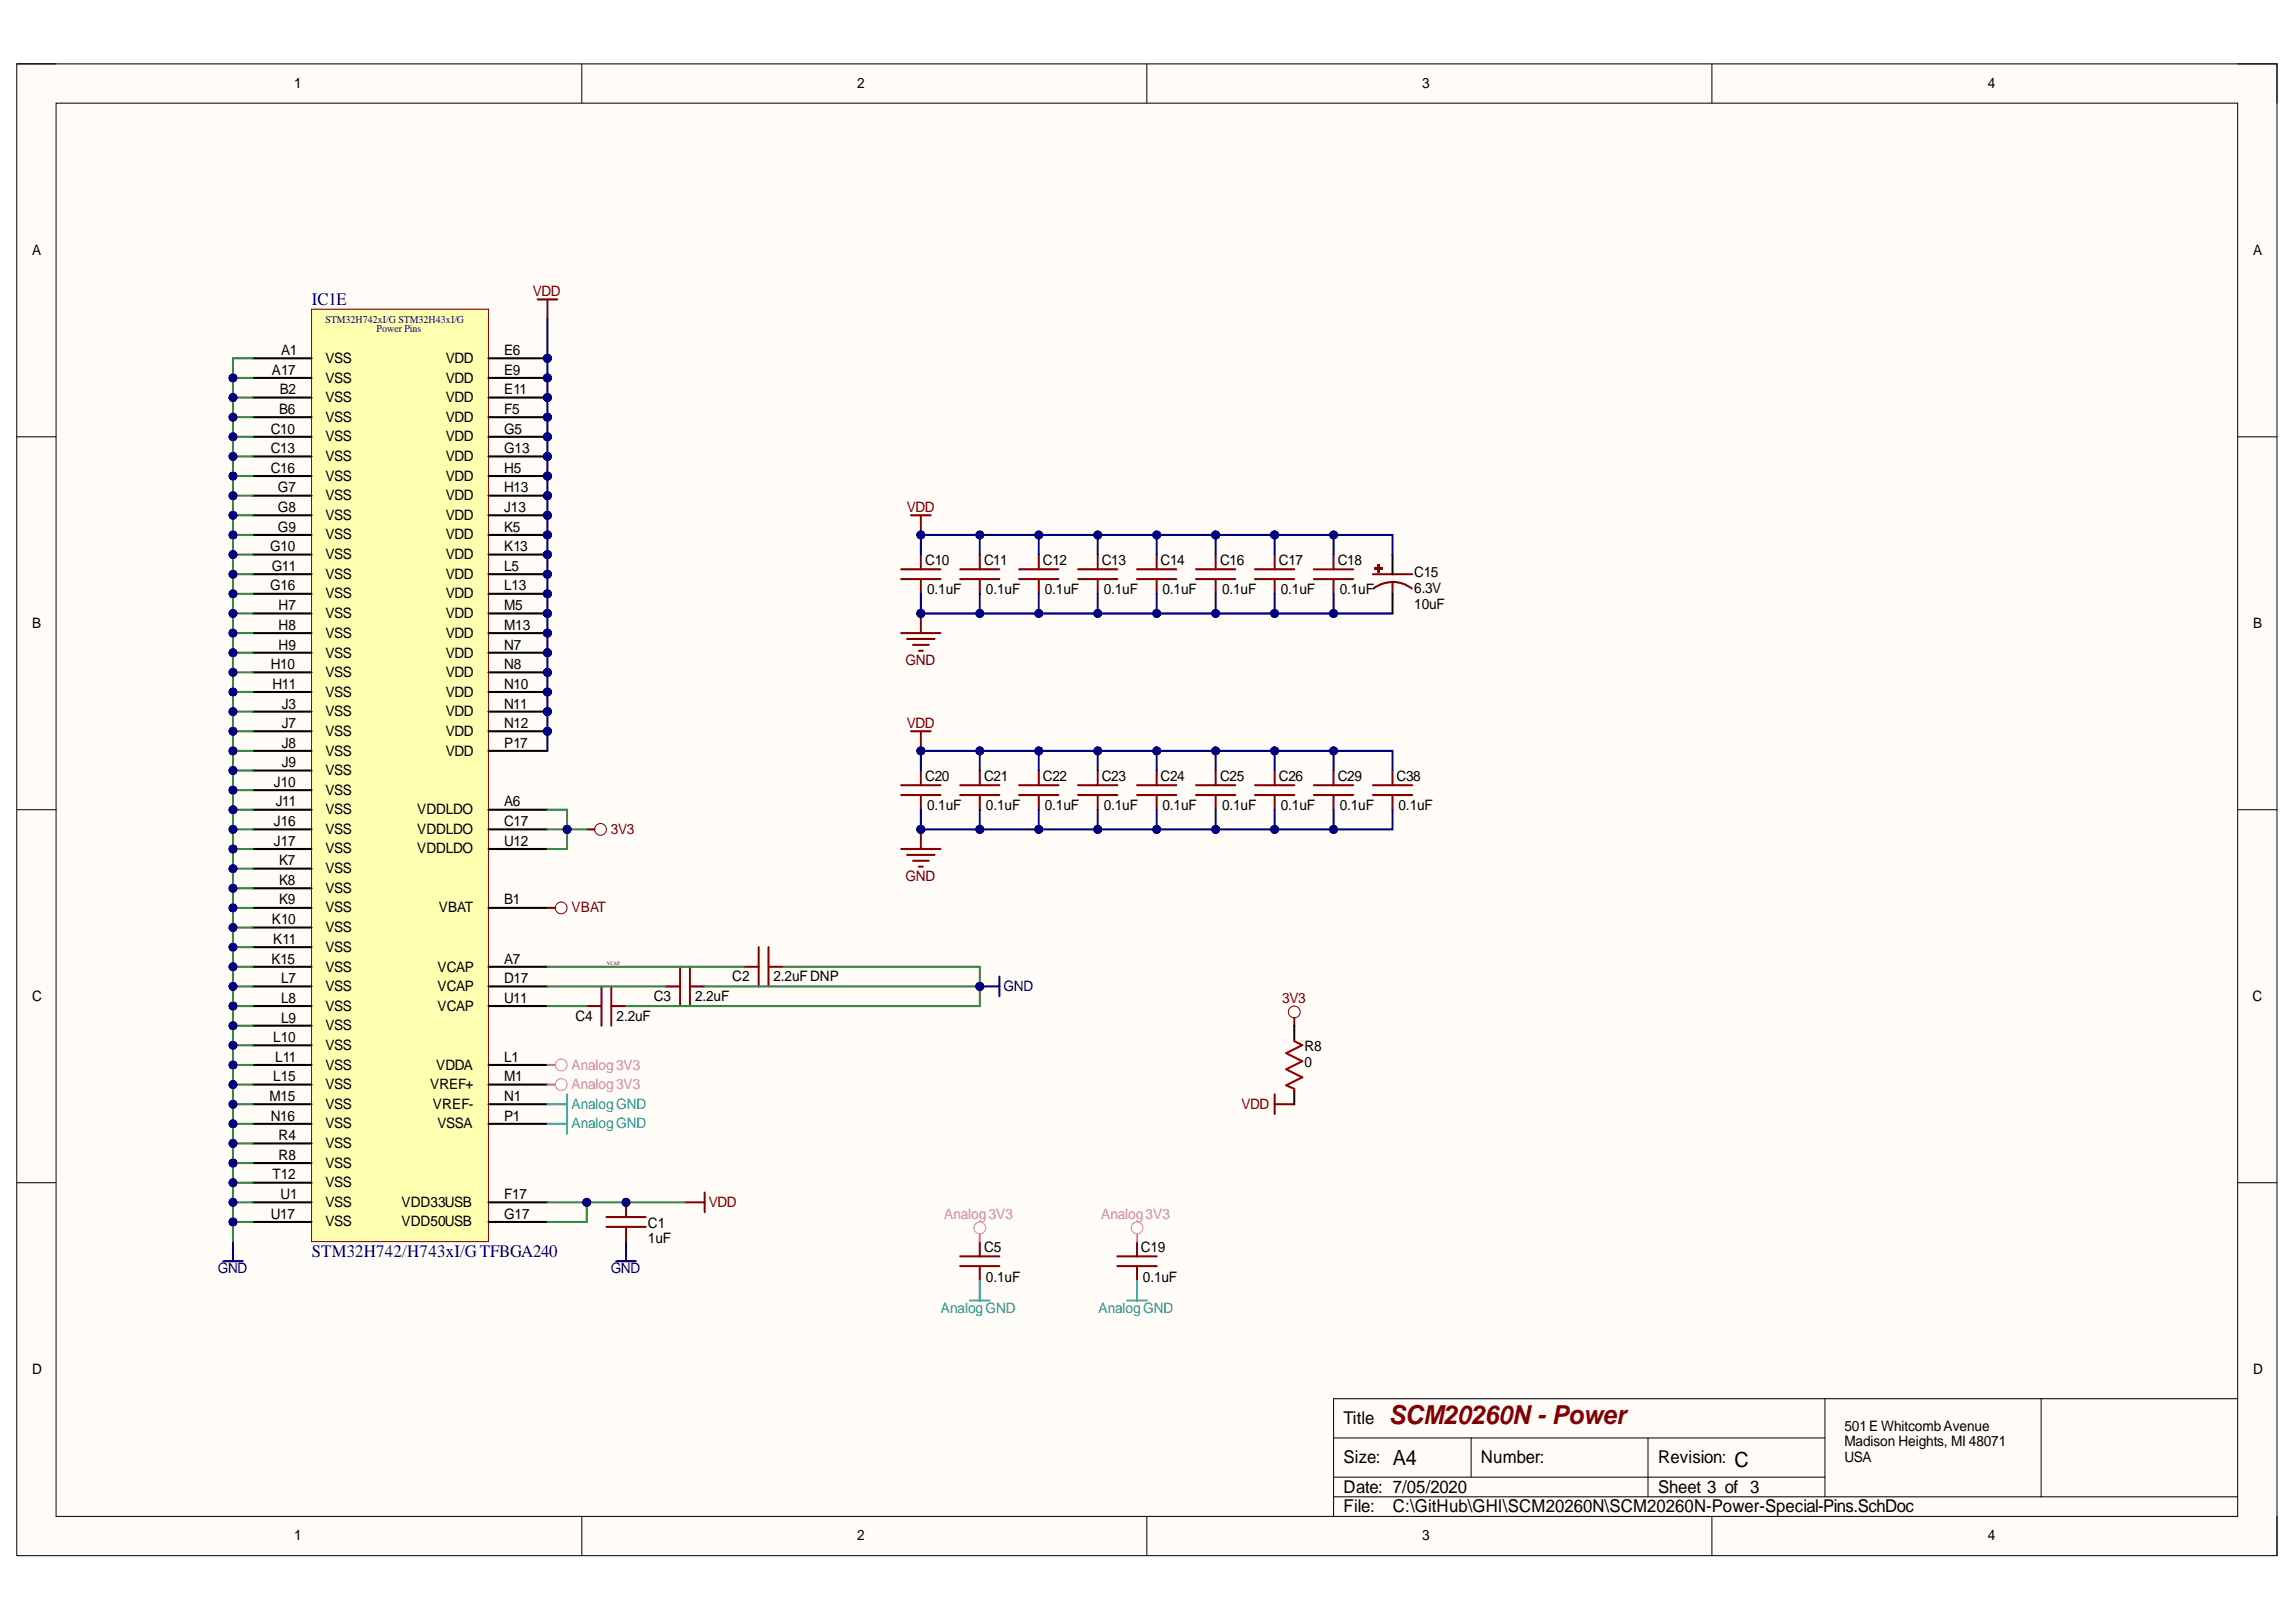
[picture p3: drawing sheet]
<svg xmlns="http://www.w3.org/2000/svg" width="297mm" height="210mm" viewBox="0 0 297 210" stroke-linecap="round" stroke-linejoin="round" font-family="sans-serif">
<defs><g id="words">
<text font-size="3.4" fill="#800000" x="179.7" y="184.3">SCM20260N - Power</text>
<g font-size="2.7">
<text x="180.2" y="189.6">A4</text>
<text x="224.4" y="189.8">C</text>
</g>
<g font-size="2.3" fill="#000080">
<text x="40.3" y="39.5">IC1E</text>
<text x="40.3" y="162.7">STM32H742/H743xI/GTFBGA240</text>
</g>
<g font-size="2.3">
<text x="173.8" y="184.3">Title</text>
<text x="173.8" y="189.4">Size:</text>
<text x="191.6" y="189.4">Number:</text>
<text x="214.5" y="189.4">Revision:</text>
<text x="173.8" y="193.2">Date: 7/05/2020</text>
<text x="173.8" y="195.7">File:</text>
<text x="180.2" y="195.7">C:\GitHub\GHI\SCM20260N\SCM20260N-Power-Special-Pins.SchDoc</text>
<text x="214.5" y="193.2">Sheet 3 of 3</text>
</g>
<g font-size="1.9">
<text x="38.1" y="11.4">1</text>
<text x="110.9" y="11.4">2</text>
<text x="184" y="11.4">3</text>
<text x="257.1" y="11.4">4</text>
<text x="4.1" y="33">A</text>
<text x="291.5" y="33">A</text>
<text x="36.4" y="46">A1</text>
<text x="42.1" y="47">VSS</text>
<text x="57.7" y="47">VDD</text>
<text x="65.2" y="46">E6</text>
<text x="35.2" y="48.5">A17</text>
<text x="36.1" y="53.6">B6</text>
<text x="36.2" y="51">B2</text>
<text x="42.1" y="49.5">VSS</text>
<text x="42.1" y="52.1">VSS</text>
<text x="57.7" y="49.5">VDD</text>
<text x="57.7" y="52.1">VDD</text>
<text x="65.2" y="48.5">E9</text>
<text x="65.2" y="51">E11</text>
<text x="65.2" y="53.6">F5</text>
<text x="35" y="56.1">C10</text>
<text x="35" y="58.6">C13</text>
<text x="42.1" y="54.6">VSS</text>
<text x="42.1" y="57.1">VSS</text>
<text x="42.1" y="59.7">VSS</text>
<text x="57.7" y="54.6">VDD</text>
<text x="57.7" y="57.1">VDD</text>
<text x="57.7" y="59.7">VDD</text>
<text x="65.2" y="56.1">G5</text>
<text x="65.2" y="58.6">G13</text>
<text x="35" y="61.2">C16</text>
<text x="36" y="63.7">G7</text>
<text x="42.1" y="62.2">VSS</text>
<text x="42.1" y="64.7">VSS</text>
<text x="57.7" y="62.2">VDD</text>
<text x="57.7" y="64.7">VDD</text>
<text x="65.2" y="61.2">H5</text>
<text x="65.2" y="63.7">H13</text>
<text x="34.9" y="71.3">G10</text>
<text x="36" y="66.3">G8</text>
<text x="36" y="68.8">G9</text>
<text x="42.1" y="67.3">VSS</text>
<text x="42.1" y="69.8">VSS</text>
<text x="57.7" y="67.3">VDD</text>
<text x="57.7" y="69.8">VDD</text>
<text x="65.2" y="66.3">J13</text>
<text x="65.2" y="68.8">K5</text>
<text x="65.2" y="71.3">K13</text>
<text x="34.9" y="76.4">G16</text>
<text x="35.2" y="73.9">G11</text>
<text x="42.1" y="72.3">VSS</text>
<text x="42.1" y="74.9">VSS</text>
<text x="42.1" y="77.4">VSS</text>
<text x="57.7" y="72.3">VDD</text>
<text x="57.7" y="74.9">VDD</text>
<text x="57.7" y="77.4">VDD</text>
<text x="65.2" y="73.9">L5</text>
<text x="65.2" y="76.4">L13</text>
<text x="119.7" y="73.1">C10</text>
<text x="119.9" y="76.9">0.1uF</text>
<text x="127.3" y="73.1">C11</text>
<text x="127.6" y="76.9">0.1uF</text>
<text x="134.9" y="73.1">C12</text>
<text x="135.2" y="76.9">0.1uF</text>
<text x="142.5" y="73.1">C13</text>
<text x="142.8" y="76.9">0.1uF</text>
<text x="150.1" y="73.1">C14</text>
<text x="150.4" y="76.9">0.1uF</text>
<text x="157.8" y="73.1">C16</text>
<text x="158.1" y="76.9">0.1uF</text>
<text x="165.5" y="73.1">C17</text>
<text x="165.7" y="76.9">0.1uF</text>
<text x="173.1" y="73.1">C18</text>
<text x="173.3" y="76.9">0.1uF</text>
<text x="183" y="76.7">6.3V</text>
<text x="183" y="74.7">C15</text>
<text x="4.1" y="81.3">B</text>
<text x="36" y="78.9">H7</text>
<text x="36" y="81.5">H8</text>
<text x="42.1" y="80">VSS</text>
<text x="42.1" y="82.6">VSS</text>
<text x="57.7" y="80">VDD</text>
<text x="57.7" y="82.6">VDD</text>
<text x="65.2" y="78.9">M5</text>
<text x="65.2" y="81.5">M13</text>
<text x="183" y="78.8">10uF</text>
<text x="291.5" y="81.3">B</text>
<text x="35" y="86.6">H10</text>
<text x="35.3" y="89.2">H11</text>
<text x="36" y="84.1">H9</text>
<text x="42.1" y="85.1">VSS</text>
<text x="42.1" y="87.6">VSS</text>
<text x="57.7" y="85.1">VDD</text>
<text x="57.7" y="87.6">VDD</text>
<text x="65.2" y="84.1">N7</text>
<text x="65.2" y="86.6">N8</text>
<text x="65.2" y="89.2">N10</text>
<text x="36.5" y="91.7">J3</text>
<text x="36.5" y="94.2">J7</text>
<text x="42.1" y="90.2">VSS</text>
<text x="42.1" y="92.7">VSS</text>
<text x="42.1" y="95.2">VSS</text>
<text x="57.7" y="90.2">VDD</text>
<text x="57.7" y="92.7">VDD</text>
<text x="57.7" y="95.2">VDD</text>
<text x="65.2" y="91.7">N11</text>
<text x="65.2" y="94.2">N12</text>
<text x="35.4" y="101.8">J10</text>
<text x="36.5" y="96.8">J8</text>
<text x="36.5" y="99.3">J9</text>
<text x="42.1" y="97.8">VSS</text>
<text x="42.1" y="100.3">VSS</text>
<text x="57.7" y="97.8">VDD</text>
<text x="65.2" y="96.8">P17</text>
<text x="119.7" y="101.1">C20</text>
<text x="127.3" y="101.1">C21</text>
<text x="134.9" y="101.1">C22</text>
<text x="142.5" y="101.1">C23</text>
<text x="150.1" y="101.1">C24</text>
<text x="157.8" y="101.1">C25</text>
<text x="165.5" y="101.1">C26</text>
<text x="173.1" y="101.1">C29</text>
<text x="180.7" y="101.1">C38</text>
<text x="35.4" y="106.9">J16</text>
<text x="35.7" y="104.4">J11</text>
<text x="42.1" y="102.8">VSS</text>
<text x="42.1" y="105.4">VSS</text>
<text x="42.1" y="107.9">VSS</text>
<text x="54" y="105.4">VDDLDO</text>
<text x="54" y="107.9">VDDLDO</text>
<text x="65.2" y="104.4">A6</text>
<text x="65.2" y="106.9">C17</text>
<text x="119.9" y="104.9">0.1uF</text>
<text x="127.6" y="104.9">0.1uF</text>
<text x="135.2" y="104.9">0.1uF</text>
<text x="142.8" y="104.9">0.1uF</text>
<text x="150.4" y="104.9">0.1uF</text>
<text x="158.1" y="104.9">0.1uF</text>
<text x="165.7" y="104.9">0.1uF</text>
<text x="173.3" y="104.9">0.1uF</text>
<text x="180.9" y="104.9">0.1uF</text>
<text x="35.4" y="109.4">J17</text>
<text x="36.1" y="112">K7</text>
<text x="42.1" y="110.5">VSS</text>
<text x="42.1" y="113">VSS</text>
<text x="54" y="110.5">VDDLDO</text>
<text x="65.2" y="109.4">U12</text>
<text x="35.2" y="119.6">K10</text>
<text x="36.1" y="114.5">K8</text>
<text x="36.1" y="117">K9</text>
<text x="42.1" y="115.5">VSS</text>
<text x="42.1" y="118.1">VSS</text>
<text x="56.8" y="118.1">VBAT</text>
<text x="65.2" y="117">B1</text>
<text x="35.1" y="124.7">K15</text>
<text x="35.4" y="122.1">K11</text>
<text x="42.1" y="120.6">VSS</text>
<text x="42.1" y="123.2">VSS</text>
<text x="42.1" y="125.7">VSS</text>
<text x="56.6" y="125.7">VCAP</text>
<text x="65.2" y="124.7">A7</text>
<text x="4.1" y="129.5">C</text>
<text x="36.4" y="127.3">L7</text>
<text x="36.4" y="129.8">L8</text>
<text x="42.1" y="128.3">VSS</text>
<text x="42.1" y="130.8">VSS</text>
<text x="56.6" y="128.3">VCAP</text>
<text x="56.6" y="130.8">VCAP</text>
<text x="65.2" y="127.3">D17</text>
<text x="65.2" y="129.8">U11</text>
<text x="84.6" y="129.5">C3</text>
<text x="89.9" y="129.5">2.2uF</text>
<text x="94.7" y="127">C2</text>
<text x="100.1" y="127">2.2uFDNP</text>
<text x="291.4" y="129.5">C</text>
<text x="35.4" y="134.9">L10</text>
<text x="35.6" y="137.4">L11</text>
<text x="36.4" y="132.3">L9</text>
<text x="42.1" y="133.4">VSS</text>
<text x="42.1" y="135.9">VSS</text>
<text x="65.2" y="137.4">L1</text>
<text x="74.4" y="132.1">C4</text>
<text x="79.8" y="132.1">2.2uF</text>
<text x="168.8" y="136.1">R8</text>
<text x="34.9" y="142.5">M15</text>
<text x="35.4" y="139.9">L15</text>
<text x="42.1" y="138.4">VSS</text>
<text x="42.1" y="141">VSS</text>
<text x="42.1" y="143.5">VSS</text>
<text x="55.7" y="141">VREF+</text>
<text x="56" y="143.5">VREF-</text>
<text x="56.4" y="138.4">VDDA</text>
<text x="65.2" y="139.9">M1</text>
<text x="65.2" y="142.5">N1</text>
<text x="168.8" y="138.1">0</text>
<text x="35" y="145">N16</text>
<text x="36" y="147.6">R4</text>
<text x="42.1" y="146">VSS</text>
<text x="42.1" y="148.6">VSS</text>
<text x="56.6" y="146">VSSA</text>
<text x="65.2" y="145">P1</text>
<text x="35.3" y="152.6">T12</text>
<text x="36" y="150.1">R8</text>
<text x="36.3" y="155.2">U1</text>
<text x="42.1" y="151.1">VSS</text>
<text x="42.1" y="153.6">VSS</text>
<text x="65.2" y="155.2">F17</text>
<text x="35" y="157.7">U17</text>
<text x="42.1" y="156.2">VSS</text>
<text x="42.1" y="158.7">VSS</text>
<text x="51.9" y="156.2">VDD33USB</text>
<text x="51.9" y="158.7">VDD50USB</text>
<text x="65.2" y="157.7">G17</text>
<text x="83.8" y="160.9">1uF</text>
<text x="83.8" y="158.9">C1</text>
<text x="127.3" y="162">C5</text>
<text x="127.6" y="165.9">0.1uF</text>
<text x="147.6" y="162">C19</text>
<text x="147.9" y="165.9">0.1uF</text>
<text x="4.1" y="177.8">D</text>
<text x="291.5" y="177.8">D</text>
<text x="238.6" y="185.2">501E WhitcombAvenue</text>
<text x="238.6" y="187.2">Madison Heights, MI 48071</text>
<text x="238.6" y="189.2">USA</text>
<text x="38.1" y="199.4">1</text>
<text x="110.9" y="199.4">2</text>
<text x="184" y="199.4">3</text>
<text x="257.1" y="199.4">4</text>
</g>
<g font-size="1.9" fill="#800000">
<text x="68.9" y="38.4">VDD</text>
<text x="117.3" y="66.3">VDD</text>
<text x="117.2" y="86.1">GND</text>
<text x="117.3" y="94.2">VDD</text>
<text x="79" y="107.9">3V3</text>
<text x="117.2" y="114">GND</text>
<text x="73.9" y="118.1">VBAT</text>
<text x="165.9" y="129.8">3V3</text>
<text x="160.6" y="143.5">VDD</text>
<text x="91.7" y="156.2">VDD</text>
</g>
<g font-size="1.9" fill="#000080">
<text x="129.8" y="128.3">GND</text>
<text x="28.2" y="164.8">GND</text>
<text x="79" y="164.8">GND</text>
</g>
<g font-size="1.9" fill="#e85dac">
<text x="73.9" y="138.4">Analog3V3</text>
<text x="73.9" y="141">Analog3V3</text>
<text x="122.1" y="157.7">Analog3V3</text>
<text x="142.4" y="157.7">Analog3V3</text>
</g>
<g font-size="1.9" fill="#009cca">
<text x="73.9" y="143.5">AnalogGND</text>
<text x="73.9" y="146">AnalogGND</text>
<text x="121.7" y="169.9">AnalogGND</text>
<text x="142.1" y="169.9">AnalogGND</text>
</g>
<g font-size="1.4" fill="#000080">
<text x="42.1" y="41.7">STM32H742xI/G STM32H43xI/G</text>
<text x="48.7" y="43">Power Pins</text>
</g>
<text font-size=".7" fill="#800000" x="78.5" y="124.9">VCAP</text>
</g></defs>
<path d="M2.2 8.3h292.4v193h-292.4z" fill-rule="evenodd" fill="#fffcf8"/>
<path d="M2.2 8.3h292.4v193h-292.4z" fill="none" stroke="#000" stroke-width=".13"/>
<path d="M7.3 13.3h282.2v182.9h-282.2z" fill-rule="evenodd" fill="#fffcf8"/>
<g fill="none" stroke="#000" stroke-width=".13">
<path d="M2.2 8.3h5.1M7.3 13.3h282.2v182.9h-282.2zM75.3 8.3v5M148.4 8.3v5M221.5 8.3v5M289.5 8.3h5.1v5M2.2 56.5h5.1M289.5 56.5h5.1M2.2 104.8h5.1M289.5 104.8h5.1M2.2 153.1h5.1M289.5 153.1h5.1"/>
<path d="M75.3 196.2v5.1M148.4 196.2v5.1M172.5 186.1h63.6M172.5 193.7h117M172.5 191.2h63.6M190.3 186.1v5.1M213.2 186.1v7.6M221.5 196.2v5.1M236.1 181v12.7M264.1 181v12.7M289.5 181h-117v15.2M294.6 196.2v5.1"/>
</g>
<circle cx="70.8" cy="46.4" r=".51" fill="#000080"/>
<circle cx="70.8" cy="46.4" r=".51" fill="none" stroke="#000080" stroke-width=".13"/>
<circle cx="70.8" cy="48.9" r=".51" fill="#000080"/>
<circle cx="70.8" cy="48.9" r=".51" fill="none" stroke="#000080" stroke-width=".13"/>
<circle cx="70.8" cy="51.4" r=".51" fill="#000080"/>
<circle cx="70.8" cy="51.4" r=".51" fill="none" stroke="#000080" stroke-width=".13"/>
<circle cx="70.8" cy="54" r=".51" fill="#000080"/>
<circle cx="70.8" cy="54" r=".51" fill="none" stroke="#000080" stroke-width=".13"/>
<circle cx="70.8" cy="56.5" r=".51" fill="#000080"/>
<circle cx="70.8" cy="56.5" r=".51" fill="none" stroke="#000080" stroke-width=".13"/>
<circle cx="70.8" cy="59.1" r=".51" fill="#000080"/>
<circle cx="70.8" cy="59.1" r=".51" fill="none" stroke="#000080" stroke-width=".13"/>
<circle cx="70.8" cy="61.6" r=".51" fill="#000080"/>
<circle cx="70.8" cy="61.6" r=".51" fill="none" stroke="#000080" stroke-width=".13"/>
<circle cx="70.8" cy="64.1" r=".51" fill="#000080"/>
<circle cx="70.8" cy="64.1" r=".51" fill="none" stroke="#000080" stroke-width=".13"/>
<circle cx="70.8" cy="66.7" r=".51" fill="#000080"/>
<circle cx="70.8" cy="66.7" r=".51" fill="none" stroke="#000080" stroke-width=".13"/>
<circle cx="70.8" cy="69.2" r=".51" fill="#000080"/>
<circle cx="70.8" cy="69.2" r=".51" fill="none" stroke="#000080" stroke-width=".13"/>
<circle cx="70.8" cy="71.8" r=".51" fill="#000080"/>
<circle cx="70.8" cy="71.8" r=".51" fill="none" stroke="#000080" stroke-width=".13"/>
<circle cx="70.8" cy="74.3" r=".51" fill="#000080"/>
<circle cx="70.8" cy="74.3" r=".51" fill="none" stroke="#000080" stroke-width=".13"/>
<circle cx="70.8" cy="76.8" r=".51" fill="#000080"/>
<circle cx="70.8" cy="76.8" r=".51" fill="none" stroke="#000080" stroke-width=".13"/>
<circle cx="70.8" cy="79.4" r=".51" fill="#000080"/>
<circle cx="70.8" cy="79.4" r=".51" fill="none" stroke="#000080" stroke-width=".13"/>
<circle cx="70.8" cy="84.5" r=".51" fill="#000080"/>
<circle cx="70.8" cy="84.5" r=".51" fill="none" stroke="#000080" stroke-width=".13"/>
<circle cx="70.8" cy="87" r=".51" fill="#000080"/>
<circle cx="70.8" cy="87" r=".51" fill="none" stroke="#000080" stroke-width=".13"/>
<circle cx="70.8" cy="89.6" r=".51" fill="#000080"/>
<circle cx="70.8" cy="89.6" r=".51" fill="none" stroke="#000080" stroke-width=".13"/>
<circle cx="70.8" cy="92.1" r=".51" fill="#000080"/>
<circle cx="70.8" cy="92.1" r=".51" fill="none" stroke="#000080" stroke-width=".13"/>
<circle cx="70.8" cy="94.6" r=".51" fill="#000080"/>
<circle cx="70.8" cy="94.6" r=".51" fill="none" stroke="#000080" stroke-width=".13"/>
<circle cx="70.8" cy="81.9" r=".51" fill="#000080"/>
<circle cx="70.8" cy="81.9" r=".51" fill="none" stroke="#000080" stroke-width=".13"/>
<path d="M40.3 40h22.9v120.7h-22.9z" fill-rule="evenodd" fill="#ffffb0"/>
<path d="M40.3 40h22.9v120.7h-22.9z" fill="none" stroke="#800000" stroke-width=".13"/>
<g fill="none" stroke="#000" stroke-width=".26">
<path d="M32.7 46.4h7.6M32.7 48.9h7.6M32.7 51.4h7.6M32.7 54h7.6M32.7 56.5h7.6M32.7 59.1h7.6M63.2 46.4h7.6M32.7 61.6h7.6M63.2 104.8h7.6M63.2 117.5h7.6M63.2 107.3h7.6M63.2 125.1h7.6"/>
<path d="M63.2 127.7h7.6"/>
</g>
<circle cx="70.8" cy="46.4" r=".51" fill="#000080"/>
<circle cx="70.8" cy="46.4" r=".51" fill="none" stroke="#000080" stroke-width=".13"/>
<path d="M63.2 48.9h7.6" fill="none" stroke="#000" stroke-width=".26"/>
<circle cx="70.8" cy="48.9" r=".51" fill="#000080"/>
<circle cx="70.8" cy="48.9" r=".51" fill="none" stroke="#000080" stroke-width=".13"/>
<path d="M63.2 51.4h7.6" fill="none" stroke="#000" stroke-width=".26"/>
<circle cx="70.8" cy="51.4" r=".51" fill="#000080"/>
<circle cx="70.8" cy="51.4" r=".51" fill="none" stroke="#000080" stroke-width=".13"/>
<path d="M63.2 54h7.6" fill="none" stroke="#000" stroke-width=".26"/>
<circle cx="70.8" cy="54" r=".51" fill="#000080"/>
<circle cx="70.8" cy="54" r=".51" fill="none" stroke="#000080" stroke-width=".13"/>
<path d="M63.2 56.5h7.6M63.2 155.6h7.6" fill="none" stroke="#000" stroke-width=".26"/>
<circle cx="70.8" cy="56.5" r=".51" fill="#000080"/>
<circle cx="70.8" cy="56.5" r=".51" fill="none" stroke="#000080" stroke-width=".13"/>
<path d="M63.2 59.1h7.6M32.7 64.1h7.6M32.7 66.7h7.6M32.7 69.2h7.6M32.7 71.8h7.6M32.7 74.3h7.6" fill="none" stroke="#000" stroke-width=".26"/>
<circle cx="70.8" cy="59.1" r=".51" fill="#000080"/>
<circle cx="70.8" cy="59.1" r=".51" fill="none" stroke="#000080" stroke-width=".13"/>
<path d="M32.7 76.8h7.6M63.2 61.6h7.6M63.2 158.1h7.6" fill="none" stroke="#000" stroke-width=".26"/>
<circle cx="70.8" cy="61.6" r=".51" fill="#000080"/>
<circle cx="70.8" cy="61.6" r=".51" fill="none" stroke="#000080" stroke-width=".13"/>
<path d="M32.7 79.4h7.6M63.2 64.1h7.6M32.7 81.9h7.6M32.7 84.5h7.6M32.7 87h7.6M32.7 89.6h7.6" fill="none" stroke="#000" stroke-width=".26"/>
<circle cx="70.8" cy="64.1" r=".51" fill="#000080"/>
<circle cx="70.8" cy="64.1" r=".51" fill="none" stroke="#000080" stroke-width=".13"/>
<path d="M63.2 66.7h7.6M32.7 92.1h7.6M32.7 94.6h7.6M32.7 97.2h7.6M32.7 99.7h7.6M32.7 102.3h7.6M32.7 104.8h7.6" fill="none" stroke="#000" stroke-width=".26"/>
<circle cx="70.8" cy="66.7" r=".51" fill="#000080"/>
<circle cx="70.8" cy="66.7" r=".51" fill="none" stroke="#000080" stroke-width=".13"/>
<path d="M63.2 69.2h7.6M32.7 107.3h7.6M32.7 109.9h7.6" fill="none" stroke="#000" stroke-width=".26"/>
<circle cx="70.8" cy="69.2" r=".51" fill="#000080"/>
<circle cx="70.8" cy="69.2" r=".51" fill="none" stroke="#000080" stroke-width=".13"/>
<path d="M63.2 71.8h7.6M32.7 112.4h7.6M32.7 115h7.6M32.7 117.5h7.6M32.7 120h7.6M32.7 122.6h7.6" fill="none" stroke="#000" stroke-width=".26"/>
<circle cx="70.8" cy="71.8" r=".51" fill="#000080"/>
<circle cx="70.8" cy="71.8" r=".51" fill="none" stroke="#000080" stroke-width=".13"/>
<path d="M63.2 74.3h7.6M32.7 125.1h7.6M63.2 137.8h7.6" fill="none" stroke="#000" stroke-width=".26"/>
<circle cx="70.8" cy="74.3" r=".51" fill="#000080"/>
<circle cx="70.8" cy="74.3" r=".51" fill="none" stroke="#000080" stroke-width=".13"/>
<path d="M63.2 76.8h7.6M32.7 127.7h7.6M32.7 130.2h7.6M32.7 132.7h7.6M32.7 135.3h7.6M32.7 137.8h7.6" fill="none" stroke="#000" stroke-width=".26"/>
<circle cx="70.8" cy="76.8" r=".51" fill="#000080"/>
<circle cx="70.8" cy="76.8" r=".51" fill="none" stroke="#000080" stroke-width=".13"/>
<path d="M63.2 79.4h7.6M32.7 140.4h7.6M63.2 140.4h7.6" fill="none" stroke="#000" stroke-width=".26"/>
<circle cx="70.8" cy="79.4" r=".51" fill="#000080"/>
<circle cx="70.8" cy="79.4" r=".51" fill="none" stroke="#000080" stroke-width=".13"/>
<path d="M63.2 84.5h7.6M32.7 142.9h7.6M63.2 142.9h7.6" fill="none" stroke="#000" stroke-width=".26"/>
<circle cx="70.8" cy="84.5" r=".51" fill="#000080"/>
<circle cx="70.8" cy="84.5" r=".51" fill="none" stroke="#000080" stroke-width=".13"/>
<path d="M63.2 87h7.6" fill="none" stroke="#000" stroke-width=".26"/>
<circle cx="70.8" cy="87" r=".51" fill="#000080"/>
<circle cx="70.8" cy="87" r=".51" fill="none" stroke="#000080" stroke-width=".13"/>
<path d="M63.2 89.6h7.6" fill="none" stroke="#000" stroke-width=".26"/>
<circle cx="70.8" cy="89.6" r=".51" fill="#000080"/>
<circle cx="70.8" cy="89.6" r=".51" fill="none" stroke="#000080" stroke-width=".13"/>
<path d="M63.2 92.1h7.6" fill="none" stroke="#000" stroke-width=".26"/>
<circle cx="70.8" cy="92.1" r=".51" fill="#000080"/>
<circle cx="70.8" cy="92.1" r=".51" fill="none" stroke="#000080" stroke-width=".13"/>
<path d="M63.2 94.6h7.6" fill="none" stroke="#000" stroke-width=".26"/>
<circle cx="70.8" cy="94.6" r=".51" fill="#000080"/>
<circle cx="70.8" cy="94.6" r=".51" fill="none" stroke="#000080" stroke-width=".13"/>
<path d="M63.2 97.2h7.6M63.2 81.9h7.6M63.2 109.9h7.6M63.2 130.2h7.6M32.7 145.4h7.6M32.7 148h7.6M32.7 150.5h7.6M32.7 153.1h7.6M32.7 155.6h7.6M32.7 158.1h7.6M63.2 145.4h7.6" fill="none" stroke="#000" stroke-width=".26"/>
<circle cx="70.8" cy="81.9" r=".51" fill="#000080"/>
<circle cx="70.8" cy="81.9" r=".51" fill="none" stroke="#000080" stroke-width=".13"/>
<path d="M126.8 127.7h2.5M129.3 126.4v2.5M28.9 163.2h2.5M30.1 160.7v2.5M79.7 163.2h2.6M81 160.7v2.5" fill="none" stroke="#000080" stroke-width=".26"/>
<circle cx="126.8" cy="127.7" r=".51" fill="#000080"/>
<circle cx="126.8" cy="127.7" r=".51" fill="none" stroke="#000080" stroke-width=".13"/>
<g fill="none" stroke="#800000" stroke-width=".13">
<circle cx="72.6" cy="117.5" r=".76"/>
<circle cx="77.7" cy="107.3" r=".76"/>
</g>
<g fill="none" stroke="#800000" stroke-width=".26">
<path d="M69.5 38.7h2.6M70.8 38.7v2.6M117.9 66.7h2.5M119.1 66.7v2.5M70.8 117.5h1M75.9 107.3h1M75.9 130.2h1.9M77.8 127.7v5M79.1 130.2h1.9M79.1 127.7v5M86.1 127.7h1.9M88 125.1v5.1"/>
<path d="M89.3 127.7h1.9M89.3 125.1v5.1M96.2 125.1h2M98.2 122.6v5.1M99.4 125.1h1.9M99.4 122.6v5.1"/>
</g>
<path d="M70.8 145.4h2.6M70.8 142.9h2.6M73.4 141.6v5.1" fill="none" stroke="#009cca" stroke-width=".26"/>
<g fill="none" stroke="#e85dac" stroke-width=".13">
<circle cx="72.6" cy="137.8" r=".76"/>
<circle cx="72.6" cy="140.4" r=".76"/>
</g>
<path d="M70.8 137.8h1M70.8 140.4h1" fill="none" stroke="#e85dac" stroke-width=".26"/>
<circle cx="119.1" cy="69.2" r=".51" fill="#000080"/>
<circle cx="119.1" cy="69.2" r=".51" fill="none" stroke="#000080" stroke-width=".13"/>
<path d="M119.1 79.4v2.5M116.6 81.9h5.1M117.4 82.7h3.5M118.1 83.5h2M118.9 84.2h.5" fill="none" stroke="#800000" stroke-width=".26"/>
<circle cx="119.1" cy="79.4" r=".51" fill="#000080"/>
<circle cx="119.1" cy="79.4" r=".51" fill="none" stroke="#000080" stroke-width=".13"/>
<g fill="none" stroke="#800000" stroke-width=".26">
<path d="M116.6 74.9h5.1M116.6 73.7h5.1M119.1 71.8v1.9M119.1 74.9v1.9M124.2 74.9h5.1M124.2 73.7h5.1M126.8 71.8v1.9M126.8 74.9v1.9M131.8 74.9h5.1M131.8 73.7h5.1M134.4 71.8v1.9M134.4 74.9v1.9"/>
<path d="M139.5 74.9h5.1M139.5 73.7h5.1M142 71.8v1.9M142 74.9v1.9M147.1 74.9h5.1M147.1 73.7h5.1M149.6 71.8v1.9M149.6 74.9v1.9M154.7 74.9h5.1M154.7 73.7h5.1M157.3 71.8v1.9M157.3 74.9v1.9"/>
<path d="M162.4 74.9h5M162.4 73.7h5M164.9 71.8v1.9M164.9 74.9v1.9M170 74.9h5.1M170 73.7h5.1M172.5 71.8v1.9M172.5 74.9v1.9M117.9 94.6h2.5M119.1 94.6v2.6"/>
</g>
<circle cx="119.1" cy="97.2" r=".51" fill="#000080"/>
<circle cx="119.1" cy="97.2" r=".51" fill="none" stroke="#000080" stroke-width=".13"/>
<g fill="none" stroke="#800000" stroke-width=".26">
<path d="M119.1 99.7v1.9M126.8 99.7v1.9M134.4 99.7v1.9M142 99.7v1.9M149.6 99.7v1.9M157.3 99.7v1.9M164.9 99.7v1.9M172.5 99.7v1.9M116.6 102.9h5.1M116.6 101.6h5.1M116.6 109.9h5.1M117.4 110.6h3.5"/>
<path d="M118.1 111.4h2M118.9 112.2h.5M119.1 102.9v1.9M119.1 107.3v2.6M124.2 102.9h5.1M124.2 101.6h5.1M126.8 102.9v1.9M131.8 102.9h5.1M131.8 101.6h5.1M134.4 102.9v1.9M139.5 102.9h5.1M139.5 101.6h5.1"/>
<path d="M142 102.9v1.9M147.1 102.9h5.1M147.1 101.6h5.1M149.6 102.9v1.9M154.7 102.9h5.1M154.7 101.6h5.1M157.3 102.9v1.9M162.4 102.9h5M162.4 101.6h5M164.9 102.9v1.9M170 102.9h5.1M170 101.6h5.1"/>
<path d="M172.5 102.9v1.9"/>
</g>
<circle cx="119.1" cy="107.3" r=".51" fill="#000080"/>
<circle cx="119.1" cy="107.3" r=".51" fill="none" stroke="#000080" stroke-width=".13"/>
<circle cx="167.4" cy="131" r=".76" fill="none" stroke="#800000" stroke-width=".13"/>
<path d="M167.4 131.7v1M88.6 155.6h2.6M91.2 154.3v2.6M164.9 141.6v2.6M164.9 142.9h2.5M124.2 163.8h5.1M124.2 162.6h5.1M126.8 160.7v1.9M126.8 163.8v2" fill="none" stroke="#800000" stroke-width=".26"/>
<circle cx="81" cy="155.6" r=".51" fill="#000080"/>
<circle cx="81" cy="155.6" r=".51" fill="none" stroke="#000080" stroke-width=".13"/>
<path d="M81 155.6v1.9M81 158.8v1.9" fill="none" stroke="#800000" stroke-width=".26"/>
<circle cx="81" cy="155.6" r=".51" fill="#000080"/>
<circle cx="81" cy="155.6" r=".51" fill="none" stroke="#000080" stroke-width=".13"/>
<path d="M180.2 99.7v1.9M177.6 102.9h5.1M177.6 101.6h5.1M180.2 102.9v1.9M78.5 158.8h5M78.5 157.5h5M144.6 163.8h5M144.6 162.6h5M147.1 160.7v1.9M147.1 163.8v2" fill="none" stroke="#800000" stroke-width=".26"/>
<path d="M125.5 168.3h2.5M126.8 165.8v2.5M145.8 168.3h2.6M147.1 165.8v2.5" fill="none" stroke="#009cca" stroke-width=".26"/>
<g fill="none" stroke="#e85dac" stroke-width=".13">
<circle cx="126.8" cy="158.9" r=".76"/>
<circle cx="147.1" cy="158.9" r=".76"/>
</g>
<path d="M126.8 159.7v1M147.1 159.7v1" fill="none" stroke="#e85dac" stroke-width=".26"/>
<path d="M167.4 132.7v1.9M167.4 141.1v1.8" fill="none" stroke="#000" stroke-width=".26"/>
<path d="M167.4 134.7l1.1 .6-2.1 1 2.1 1-2.1 1.1 2.1 1-2.1 1.1 1 .4v.3" fill="none" stroke="#980000" stroke-width=".26"/>
<path d="M172.5 69.2v2.6" fill="none" stroke="#000080" stroke-width=".26"/>
<circle cx="172.5" cy="69.2" r=".51" fill="#000080"/>
<circle cx="172.5" cy="69.2" r=".51" fill="none" stroke="#000080" stroke-width=".13"/>
<path d="M30.1 158.1h2.6" fill="none" stroke="#318b40" stroke-width=".26"/>
<circle cx="30.1" cy="158.1" r=".51" fill="#000080"/>
<circle cx="30.1" cy="158.1" r=".51" fill="none" stroke="#000080" stroke-width=".13"/>
<path d="M30.1 155.6h2.6" fill="none" stroke="#318b40" stroke-width=".26"/>
<circle cx="30.1" cy="155.6" r=".51" fill="#000080"/>
<circle cx="30.1" cy="155.6" r=".51" fill="none" stroke="#000080" stroke-width=".13"/>
<path d="M30.1 153.1h2.6" fill="none" stroke="#318b40" stroke-width=".26"/>
<circle cx="30.1" cy="153.1" r=".51" fill="#000080"/>
<circle cx="30.1" cy="153.1" r=".51" fill="none" stroke="#000080" stroke-width=".13"/>
<path d="M30.1 150.5h2.6" fill="none" stroke="#318b40" stroke-width=".26"/>
<circle cx="30.1" cy="150.5" r=".51" fill="#000080"/>
<circle cx="30.1" cy="150.5" r=".51" fill="none" stroke="#000080" stroke-width=".13"/>
<path d="M30.1 148h2.6" fill="none" stroke="#318b40" stroke-width=".26"/>
<circle cx="30.1" cy="148" r=".51" fill="#000080"/>
<circle cx="30.1" cy="148" r=".51" fill="none" stroke="#000080" stroke-width=".13"/>
<path d="M30.1 145.4h2.6" fill="none" stroke="#318b40" stroke-width=".26"/>
<circle cx="30.1" cy="145.4" r=".51" fill="#000080"/>
<circle cx="30.1" cy="145.4" r=".51" fill="none" stroke="#000080" stroke-width=".13"/>
<path d="M30.1 142.9h2.6" fill="none" stroke="#318b40" stroke-width=".26"/>
<circle cx="30.1" cy="142.9" r=".51" fill="#000080"/>
<circle cx="30.1" cy="142.9" r=".51" fill="none" stroke="#000080" stroke-width=".13"/>
<path d="M30.1 140.4h2.6" fill="none" stroke="#318b40" stroke-width=".26"/>
<circle cx="30.1" cy="140.4" r=".51" fill="#000080"/>
<circle cx="30.1" cy="140.4" r=".51" fill="none" stroke="#000080" stroke-width=".13"/>
<path d="M30.1 137.8h2.6" fill="none" stroke="#318b40" stroke-width=".26"/>
<circle cx="30.1" cy="137.8" r=".51" fill="#000080"/>
<circle cx="30.1" cy="137.8" r=".51" fill="none" stroke="#000080" stroke-width=".13"/>
<path d="M30.1 135.3h2.6" fill="none" stroke="#318b40" stroke-width=".26"/>
<circle cx="30.1" cy="135.3" r=".51" fill="#000080"/>
<circle cx="30.1" cy="135.3" r=".51" fill="none" stroke="#000080" stroke-width=".13"/>
<path d="M30.1 132.7h2.6" fill="none" stroke="#318b40" stroke-width=".26"/>
<circle cx="30.1" cy="132.7" r=".51" fill="#000080"/>
<circle cx="30.1" cy="132.7" r=".51" fill="none" stroke="#000080" stroke-width=".13"/>
<path d="M30.1 130.2h2.6" fill="none" stroke="#318b40" stroke-width=".26"/>
<circle cx="30.1" cy="130.2" r=".51" fill="#000080"/>
<circle cx="30.1" cy="130.2" r=".51" fill="none" stroke="#000080" stroke-width=".13"/>
<path d="M30.1 127.7h2.6" fill="none" stroke="#318b40" stroke-width=".26"/>
<circle cx="30.1" cy="127.7" r=".51" fill="#000080"/>
<circle cx="30.1" cy="127.7" r=".51" fill="none" stroke="#000080" stroke-width=".13"/>
<path d="M30.1 125.1h2.6" fill="none" stroke="#318b40" stroke-width=".26"/>
<circle cx="30.1" cy="125.1" r=".51" fill="#000080"/>
<circle cx="30.1" cy="125.1" r=".51" fill="none" stroke="#000080" stroke-width=".13"/>
<path d="M30.1 122.6h2.6" fill="none" stroke="#318b40" stroke-width=".26"/>
<circle cx="30.1" cy="122.6" r=".51" fill="#000080"/>
<circle cx="30.1" cy="122.6" r=".51" fill="none" stroke="#000080" stroke-width=".13"/>
<path d="M30.1 120h2.6" fill="none" stroke="#318b40" stroke-width=".26"/>
<circle cx="30.1" cy="120" r=".51" fill="#000080"/>
<circle cx="30.1" cy="120" r=".51" fill="none" stroke="#000080" stroke-width=".13"/>
<path d="M30.1 117.5h2.6" fill="none" stroke="#318b40" stroke-width=".26"/>
<circle cx="30.1" cy="117.5" r=".51" fill="#000080"/>
<circle cx="30.1" cy="117.5" r=".51" fill="none" stroke="#000080" stroke-width=".13"/>
<path d="M30.1 115h2.6" fill="none" stroke="#318b40" stroke-width=".26"/>
<circle cx="30.1" cy="115" r=".51" fill="#000080"/>
<circle cx="30.1" cy="115" r=".51" fill="none" stroke="#000080" stroke-width=".13"/>
<path d="M30.1 112.4h2.6" fill="none" stroke="#318b40" stroke-width=".26"/>
<circle cx="30.1" cy="112.4" r=".51" fill="#000080"/>
<circle cx="30.1" cy="112.4" r=".51" fill="none" stroke="#000080" stroke-width=".13"/>
<path d="M30.1 109.9h2.6" fill="none" stroke="#318b40" stroke-width=".26"/>
<circle cx="30.1" cy="109.9" r=".51" fill="#000080"/>
<circle cx="30.1" cy="109.9" r=".51" fill="none" stroke="#000080" stroke-width=".13"/>
<path d="M30.1 107.3h2.6" fill="none" stroke="#318b40" stroke-width=".26"/>
<circle cx="30.1" cy="107.3" r=".51" fill="#000080"/>
<circle cx="30.1" cy="107.3" r=".51" fill="none" stroke="#000080" stroke-width=".13"/>
<path d="M30.1 104.8h2.6" fill="none" stroke="#318b40" stroke-width=".26"/>
<circle cx="30.1" cy="104.8" r=".51" fill="#000080"/>
<circle cx="30.1" cy="104.8" r=".51" fill="none" stroke="#000080" stroke-width=".13"/>
<path d="M30.1 102.3h2.6" fill="none" stroke="#318b40" stroke-width=".26"/>
<circle cx="30.1" cy="102.3" r=".51" fill="#000080"/>
<circle cx="30.1" cy="102.3" r=".51" fill="none" stroke="#000080" stroke-width=".13"/>
<path d="M30.1 99.7h2.6" fill="none" stroke="#318b40" stroke-width=".26"/>
<circle cx="30.1" cy="99.7" r=".51" fill="#000080"/>
<circle cx="30.1" cy="99.7" r=".51" fill="none" stroke="#000080" stroke-width=".13"/>
<path d="M30.1 97.2h2.6" fill="none" stroke="#318b40" stroke-width=".26"/>
<circle cx="30.1" cy="97.2" r=".51" fill="#000080"/>
<circle cx="30.1" cy="97.2" r=".51" fill="none" stroke="#000080" stroke-width=".13"/>
<path d="M30.1 94.6h2.6" fill="none" stroke="#318b40" stroke-width=".26"/>
<circle cx="30.1" cy="94.6" r=".51" fill="#000080"/>
<circle cx="30.1" cy="94.6" r=".51" fill="none" stroke="#000080" stroke-width=".13"/>
<path d="M30.1 92.1h2.6" fill="none" stroke="#318b40" stroke-width=".26"/>
<circle cx="30.1" cy="92.1" r=".51" fill="#000080"/>
<circle cx="30.1" cy="92.1" r=".51" fill="none" stroke="#000080" stroke-width=".13"/>
<path d="M30.1 89.6h2.6" fill="none" stroke="#318b40" stroke-width=".26"/>
<circle cx="30.1" cy="89.6" r=".51" fill="#000080"/>
<circle cx="30.1" cy="89.6" r=".51" fill="none" stroke="#000080" stroke-width=".13"/>
<path d="M30.1 87h2.6" fill="none" stroke="#318b40" stroke-width=".26"/>
<circle cx="30.1" cy="87" r=".51" fill="#000080"/>
<circle cx="30.1" cy="87" r=".51" fill="none" stroke="#000080" stroke-width=".13"/>
<path d="M30.1 84.5h2.6" fill="none" stroke="#318b40" stroke-width=".26"/>
<circle cx="30.1" cy="84.5" r=".51" fill="#000080"/>
<circle cx="30.1" cy="84.5" r=".51" fill="none" stroke="#000080" stroke-width=".13"/>
<path d="M30.1 81.9h2.6" fill="none" stroke="#318b40" stroke-width=".26"/>
<circle cx="30.1" cy="81.9" r=".51" fill="#000080"/>
<circle cx="30.1" cy="81.9" r=".51" fill="none" stroke="#000080" stroke-width=".13"/>
<path d="M30.1 79.4h2.6" fill="none" stroke="#318b40" stroke-width=".26"/>
<circle cx="30.1" cy="79.4" r=".51" fill="#000080"/>
<circle cx="30.1" cy="79.4" r=".51" fill="none" stroke="#000080" stroke-width=".13"/>
<path d="M30.1 76.8h2.6" fill="none" stroke="#318b40" stroke-width=".26"/>
<circle cx="30.1" cy="76.8" r=".51" fill="#000080"/>
<circle cx="30.1" cy="76.8" r=".51" fill="none" stroke="#000080" stroke-width=".13"/>
<path d="M30.1 74.3h2.6" fill="none" stroke="#318b40" stroke-width=".26"/>
<circle cx="30.1" cy="74.3" r=".51" fill="#000080"/>
<circle cx="30.1" cy="74.3" r=".51" fill="none" stroke="#000080" stroke-width=".13"/>
<path d="M30.1 71.8h2.6" fill="none" stroke="#318b40" stroke-width=".26"/>
<circle cx="30.1" cy="71.8" r=".51" fill="#000080"/>
<circle cx="30.1" cy="71.8" r=".51" fill="none" stroke="#000080" stroke-width=".13"/>
<path d="M30.1 69.2h2.6" fill="none" stroke="#318b40" stroke-width=".26"/>
<circle cx="30.1" cy="69.2" r=".51" fill="#000080"/>
<circle cx="30.1" cy="69.2" r=".51" fill="none" stroke="#000080" stroke-width=".13"/>
<path d="M30.1 66.7h2.6" fill="none" stroke="#318b40" stroke-width=".26"/>
<circle cx="30.1" cy="66.7" r=".51" fill="#000080"/>
<circle cx="30.1" cy="66.7" r=".51" fill="none" stroke="#000080" stroke-width=".13"/>
<path d="M30.1 64.1h2.6" fill="none" stroke="#318b40" stroke-width=".26"/>
<circle cx="30.1" cy="64.1" r=".51" fill="#000080"/>
<circle cx="30.1" cy="64.1" r=".51" fill="none" stroke="#000080" stroke-width=".13"/>
<path d="M30.1 61.6h2.6" fill="none" stroke="#318b40" stroke-width=".26"/>
<circle cx="30.1" cy="61.6" r=".51" fill="#000080"/>
<circle cx="30.1" cy="61.6" r=".51" fill="none" stroke="#000080" stroke-width=".13"/>
<path d="M30.1 59.1h2.6" fill="none" stroke="#318b40" stroke-width=".26"/>
<circle cx="30.1" cy="59.1" r=".51" fill="#000080"/>
<circle cx="30.1" cy="59.1" r=".51" fill="none" stroke="#000080" stroke-width=".13"/>
<path d="M30.1 56.5h2.6" fill="none" stroke="#318b40" stroke-width=".26"/>
<circle cx="30.1" cy="56.5" r=".51" fill="#000080"/>
<circle cx="30.1" cy="56.5" r=".51" fill="none" stroke="#000080" stroke-width=".13"/>
<path d="M30.1 54h2.6" fill="none" stroke="#318b40" stroke-width=".26"/>
<circle cx="30.1" cy="54" r=".51" fill="#000080"/>
<circle cx="30.1" cy="54" r=".51" fill="none" stroke="#000080" stroke-width=".13"/>
<path d="M30.1 51.4h2.6" fill="none" stroke="#318b40" stroke-width=".26"/>
<circle cx="30.1" cy="51.4" r=".51" fill="#000080"/>
<circle cx="30.1" cy="51.4" r=".51" fill="none" stroke="#000080" stroke-width=".13"/>
<path d="M30.1 48.9h2.6" fill="none" stroke="#318b40" stroke-width=".26"/>
<circle cx="30.1" cy="48.9" r=".51" fill="#000080"/>
<circle cx="30.1" cy="48.9" r=".51" fill="none" stroke="#000080" stroke-width=".13"/>
<path d="M32.7 46.4h-2.6v114.3" fill="none" stroke="#318b40" stroke-width=".26"/>
<circle cx="30.1" cy="48.9" r=".51" fill="#000080"/>
<circle cx="30.1" cy="48.9" r=".51" fill="none" stroke="#000080" stroke-width=".13"/>
<circle cx="30.1" cy="51.4" r=".51" fill="#000080"/>
<circle cx="30.1" cy="51.4" r=".51" fill="none" stroke="#000080" stroke-width=".13"/>
<circle cx="30.1" cy="54" r=".51" fill="#000080"/>
<circle cx="30.1" cy="54" r=".51" fill="none" stroke="#000080" stroke-width=".13"/>
<circle cx="30.1" cy="56.5" r=".51" fill="#000080"/>
<circle cx="30.1" cy="56.5" r=".51" fill="none" stroke="#000080" stroke-width=".13"/>
<circle cx="30.1" cy="59.1" r=".51" fill="#000080"/>
<circle cx="30.1" cy="59.1" r=".51" fill="none" stroke="#000080" stroke-width=".13"/>
<circle cx="30.1" cy="61.6" r=".51" fill="#000080"/>
<circle cx="30.1" cy="61.6" r=".51" fill="none" stroke="#000080" stroke-width=".13"/>
<circle cx="30.1" cy="64.1" r=".51" fill="#000080"/>
<circle cx="30.1" cy="64.1" r=".51" fill="none" stroke="#000080" stroke-width=".13"/>
<circle cx="30.1" cy="66.7" r=".51" fill="#000080"/>
<circle cx="30.1" cy="66.7" r=".51" fill="none" stroke="#000080" stroke-width=".13"/>
<circle cx="30.1" cy="69.2" r=".51" fill="#000080"/>
<circle cx="30.1" cy="69.2" r=".51" fill="none" stroke="#000080" stroke-width=".13"/>
<circle cx="30.1" cy="71.8" r=".51" fill="#000080"/>
<circle cx="30.1" cy="71.8" r=".51" fill="none" stroke="#000080" stroke-width=".13"/>
<circle cx="30.1" cy="74.3" r=".51" fill="#000080"/>
<circle cx="30.1" cy="74.3" r=".51" fill="none" stroke="#000080" stroke-width=".13"/>
<circle cx="30.1" cy="76.8" r=".51" fill="#000080"/>
<circle cx="30.1" cy="76.8" r=".51" fill="none" stroke="#000080" stroke-width=".13"/>
<circle cx="30.1" cy="79.4" r=".51" fill="#000080"/>
<circle cx="30.1" cy="79.4" r=".51" fill="none" stroke="#000080" stroke-width=".13"/>
<circle cx="30.1" cy="81.9" r=".51" fill="#000080"/>
<circle cx="30.1" cy="81.9" r=".51" fill="none" stroke="#000080" stroke-width=".13"/>
<circle cx="30.1" cy="84.5" r=".51" fill="#000080"/>
<circle cx="30.1" cy="84.5" r=".51" fill="none" stroke="#000080" stroke-width=".13"/>
<circle cx="30.1" cy="87" r=".51" fill="#000080"/>
<circle cx="30.1" cy="87" r=".51" fill="none" stroke="#000080" stroke-width=".13"/>
<circle cx="30.1" cy="89.6" r=".51" fill="#000080"/>
<circle cx="30.1" cy="89.6" r=".51" fill="none" stroke="#000080" stroke-width=".13"/>
<circle cx="30.1" cy="92.1" r=".51" fill="#000080"/>
<circle cx="30.1" cy="92.1" r=".51" fill="none" stroke="#000080" stroke-width=".13"/>
<circle cx="30.1" cy="94.6" r=".51" fill="#000080"/>
<circle cx="30.1" cy="94.6" r=".51" fill="none" stroke="#000080" stroke-width=".13"/>
<circle cx="30.1" cy="97.2" r=".51" fill="#000080"/>
<circle cx="30.1" cy="97.2" r=".51" fill="none" stroke="#000080" stroke-width=".13"/>
<circle cx="30.1" cy="99.7" r=".51" fill="#000080"/>
<circle cx="30.1" cy="99.7" r=".51" fill="none" stroke="#000080" stroke-width=".13"/>
<circle cx="30.1" cy="102.3" r=".51" fill="#000080"/>
<circle cx="30.1" cy="102.3" r=".51" fill="none" stroke="#000080" stroke-width=".13"/>
<circle cx="30.1" cy="104.8" r=".51" fill="#000080"/>
<circle cx="30.1" cy="104.8" r=".51" fill="none" stroke="#000080" stroke-width=".13"/>
<circle cx="30.1" cy="107.3" r=".51" fill="#000080"/>
<circle cx="30.1" cy="107.3" r=".51" fill="none" stroke="#000080" stroke-width=".13"/>
<circle cx="30.1" cy="109.9" r=".51" fill="#000080"/>
<circle cx="30.1" cy="109.9" r=".51" fill="none" stroke="#000080" stroke-width=".13"/>
<circle cx="30.1" cy="112.4" r=".51" fill="#000080"/>
<circle cx="30.1" cy="112.4" r=".51" fill="none" stroke="#000080" stroke-width=".13"/>
<circle cx="30.1" cy="115" r=".51" fill="#000080"/>
<circle cx="30.1" cy="115" r=".51" fill="none" stroke="#000080" stroke-width=".13"/>
<circle cx="30.1" cy="117.5" r=".51" fill="#000080"/>
<circle cx="30.1" cy="117.5" r=".51" fill="none" stroke="#000080" stroke-width=".13"/>
<circle cx="30.1" cy="120" r=".51" fill="#000080"/>
<circle cx="30.1" cy="120" r=".51" fill="none" stroke="#000080" stroke-width=".13"/>
<circle cx="30.1" cy="122.6" r=".51" fill="#000080"/>
<circle cx="30.1" cy="122.6" r=".51" fill="none" stroke="#000080" stroke-width=".13"/>
<circle cx="30.1" cy="125.1" r=".51" fill="#000080"/>
<circle cx="30.1" cy="125.1" r=".51" fill="none" stroke="#000080" stroke-width=".13"/>
<circle cx="30.1" cy="127.7" r=".51" fill="#000080"/>
<circle cx="30.1" cy="127.7" r=".51" fill="none" stroke="#000080" stroke-width=".13"/>
<circle cx="30.1" cy="130.2" r=".51" fill="#000080"/>
<circle cx="30.1" cy="130.2" r=".51" fill="none" stroke="#000080" stroke-width=".13"/>
<circle cx="30.1" cy="132.7" r=".51" fill="#000080"/>
<circle cx="30.1" cy="132.7" r=".51" fill="none" stroke="#000080" stroke-width=".13"/>
<circle cx="30.1" cy="135.3" r=".51" fill="#000080"/>
<circle cx="30.1" cy="135.3" r=".51" fill="none" stroke="#000080" stroke-width=".13"/>
<circle cx="30.1" cy="137.8" r=".51" fill="#000080"/>
<circle cx="30.1" cy="137.8" r=".51" fill="none" stroke="#000080" stroke-width=".13"/>
<circle cx="30.1" cy="140.4" r=".51" fill="#000080"/>
<circle cx="30.1" cy="140.4" r=".51" fill="none" stroke="#000080" stroke-width=".13"/>
<circle cx="30.1" cy="142.9" r=".51" fill="#000080"/>
<circle cx="30.1" cy="142.9" r=".51" fill="none" stroke="#000080" stroke-width=".13"/>
<circle cx="30.1" cy="145.4" r=".51" fill="#000080"/>
<circle cx="30.1" cy="145.4" r=".51" fill="none" stroke="#000080" stroke-width=".13"/>
<circle cx="30.1" cy="148" r=".51" fill="#000080"/>
<circle cx="30.1" cy="148" r=".51" fill="none" stroke="#000080" stroke-width=".13"/>
<circle cx="30.1" cy="150.5" r=".51" fill="#000080"/>
<circle cx="30.1" cy="150.5" r=".51" fill="none" stroke="#000080" stroke-width=".13"/>
<circle cx="30.1" cy="153.1" r=".51" fill="#000080"/>
<circle cx="30.1" cy="153.1" r=".51" fill="none" stroke="#000080" stroke-width=".13"/>
<circle cx="30.1" cy="155.6" r=".51" fill="#000080"/>
<circle cx="30.1" cy="155.6" r=".51" fill="none" stroke="#000080" stroke-width=".13"/>
<circle cx="30.1" cy="158.1" r=".51" fill="#000080"/>
<circle cx="30.1" cy="158.1" r=".51" fill="none" stroke="#000080" stroke-width=".13"/>
<path d="M75.9 155.6v2.5h-5.1" fill="none" stroke="#318b40" stroke-width=".26"/>
<circle cx="75.9" cy="155.6" r=".51" fill="#000080"/>
<circle cx="75.9" cy="155.6" r=".51" fill="none" stroke="#000080" stroke-width=".13"/>
<path d="M70.8 155.6h17.8" fill="none" stroke="#318b40" stroke-width=".26"/>
<circle cx="81" cy="155.6" r=".51" fill="#000080"/>
<circle cx="81" cy="155.6" r=".51" fill="none" stroke="#000080" stroke-width=".13"/>
<circle cx="75.9" cy="155.6" r=".51" fill="#000080"/>
<circle cx="75.9" cy="155.6" r=".51" fill="none" stroke="#000080" stroke-width=".13"/>
<path d="M73.4 107.3v2.6h-2.6M70.8 130.2h5.1M70.8 127.7h15.3M70.8 125.1h25.4" fill="none" stroke="#318b40" stroke-width=".26"/>
<circle cx="73.4" cy="107.3" r=".51" fill="#000080"/>
<circle cx="73.4" cy="107.3" r=".51" fill="none" stroke="#000080" stroke-width=".13"/>
<path d="M70.8 107.3h5.1" fill="none" stroke="#318b40" stroke-width=".26"/>
<circle cx="73.4" cy="107.3" r=".51" fill="#000080"/>
<circle cx="73.4" cy="107.3" r=".51" fill="none" stroke="#000080" stroke-width=".13"/>
<path d="M70.8 104.8h2.6v2.5" fill="none" stroke="#318b40" stroke-width=".26"/>
<circle cx="73.4" cy="107.3" r=".51" fill="#000080"/>
<circle cx="73.4" cy="107.3" r=".51" fill="none" stroke="#000080" stroke-width=".13"/>
<path d="M91.2 127.7h35.6v2.5h-45.8" fill="none" stroke="#318b40" stroke-width=".26"/>
<circle cx="126.8" cy="127.7" r=".51" fill="#000080"/>
<circle cx="126.8" cy="127.7" r=".51" fill="none" stroke="#000080" stroke-width=".13"/>
<path d="M101.3 125.1h25.5v2.6" fill="none" stroke="#318b40" stroke-width=".26"/>
<circle cx="126.8" cy="127.7" r=".51" fill="#000080"/>
<circle cx="126.8" cy="127.7" r=".51" fill="none" stroke="#000080" stroke-width=".13"/>
<path d="M180.2 104.8v2.5h-61.1" fill="none" stroke="#000080" stroke-width=".26"/>
<circle cx="172.5" cy="107.3" r=".51" fill="#000080"/>
<circle cx="172.5" cy="107.3" r=".51" fill="none" stroke="#000080" stroke-width=".13"/>
<circle cx="164.9" cy="107.3" r=".51" fill="#000080"/>
<circle cx="164.9" cy="107.3" r=".51" fill="none" stroke="#000080" stroke-width=".13"/>
<circle cx="157.3" cy="107.3" r=".51" fill="#000080"/>
<circle cx="157.3" cy="107.3" r=".51" fill="none" stroke="#000080" stroke-width=".13"/>
<circle cx="149.6" cy="107.3" r=".51" fill="#000080"/>
<circle cx="149.6" cy="107.3" r=".51" fill="none" stroke="#000080" stroke-width=".13"/>
<circle cx="142" cy="107.3" r=".51" fill="#000080"/>
<circle cx="142" cy="107.3" r=".51" fill="none" stroke="#000080" stroke-width=".13"/>
<circle cx="134.4" cy="107.3" r=".51" fill="#000080"/>
<circle cx="134.4" cy="107.3" r=".51" fill="none" stroke="#000080" stroke-width=".13"/>
<circle cx="126.8" cy="107.3" r=".51" fill="#000080"/>
<circle cx="126.8" cy="107.3" r=".51" fill="none" stroke="#000080" stroke-width=".13"/>
<circle cx="119.1" cy="107.3" r=".51" fill="#000080"/>
<circle cx="119.1" cy="107.3" r=".51" fill="none" stroke="#000080" stroke-width=".13"/>
<path d="M119.1 99.7v-2.5h61.1v2.5" fill="none" stroke="#000080" stroke-width=".26"/>
<circle cx="119.1" cy="97.2" r=".51" fill="#000080"/>
<circle cx="119.1" cy="97.2" r=".51" fill="none" stroke="#000080" stroke-width=".13"/>
<circle cx="126.8" cy="97.2" r=".51" fill="#000080"/>
<circle cx="126.8" cy="97.2" r=".51" fill="none" stroke="#000080" stroke-width=".13"/>
<circle cx="134.4" cy="97.2" r=".51" fill="#000080"/>
<circle cx="134.4" cy="97.2" r=".51" fill="none" stroke="#000080" stroke-width=".13"/>
<circle cx="142" cy="97.2" r=".51" fill="#000080"/>
<circle cx="142" cy="97.2" r=".51" fill="none" stroke="#000080" stroke-width=".13"/>
<circle cx="149.6" cy="97.2" r=".51" fill="#000080"/>
<circle cx="149.6" cy="97.2" r=".51" fill="none" stroke="#000080" stroke-width=".13"/>
<circle cx="157.3" cy="97.2" r=".51" fill="#000080"/>
<circle cx="157.3" cy="97.2" r=".51" fill="none" stroke="#000080" stroke-width=".13"/>
<circle cx="164.9" cy="97.2" r=".51" fill="#000080"/>
<circle cx="164.9" cy="97.2" r=".51" fill="none" stroke="#000080" stroke-width=".13"/>
<circle cx="172.5" cy="97.2" r=".51" fill="#000080"/>
<circle cx="172.5" cy="97.2" r=".51" fill="none" stroke="#000080" stroke-width=".13"/>
<path d="M119.1 79.4h61.1" fill="none" stroke="#000080" stroke-width=".26"/>
<circle cx="172.5" cy="79.4" r=".51" fill="#000080"/>
<circle cx="172.5" cy="79.4" r=".51" fill="none" stroke="#000080" stroke-width=".13"/>
<circle cx="164.9" cy="79.4" r=".51" fill="#000080"/>
<circle cx="164.9" cy="79.4" r=".51" fill="none" stroke="#000080" stroke-width=".13"/>
<circle cx="157.3" cy="79.4" r=".51" fill="#000080"/>
<circle cx="157.3" cy="79.4" r=".51" fill="none" stroke="#000080" stroke-width=".13"/>
<circle cx="149.6" cy="79.4" r=".51" fill="#000080"/>
<circle cx="149.6" cy="79.4" r=".51" fill="none" stroke="#000080" stroke-width=".13"/>
<circle cx="142" cy="79.4" r=".51" fill="#000080"/>
<circle cx="142" cy="79.4" r=".51" fill="none" stroke="#000080" stroke-width=".13"/>
<circle cx="134.4" cy="79.4" r=".51" fill="#000080"/>
<circle cx="134.4" cy="79.4" r=".51" fill="none" stroke="#000080" stroke-width=".13"/>
<circle cx="126.8" cy="79.4" r=".51" fill="#000080"/>
<circle cx="126.8" cy="79.4" r=".51" fill="none" stroke="#000080" stroke-width=".13"/>
<circle cx="119.1" cy="79.4" r=".51" fill="#000080"/>
<circle cx="119.1" cy="79.4" r=".51" fill="none" stroke="#000080" stroke-width=".13"/>
<path d="M157.3 69.2h-38.2v2.6" fill="none" stroke="#000080" stroke-width=".26"/>
<circle cx="119.1" cy="69.2" r=".51" fill="#000080"/>
<circle cx="119.1" cy="69.2" r=".51" fill="none" stroke="#000080" stroke-width=".13"/>
<circle cx="126.8" cy="69.2" r=".51" fill="#000080"/>
<circle cx="126.8" cy="69.2" r=".51" fill="none" stroke="#000080" stroke-width=".13"/>
<circle cx="134.4" cy="69.2" r=".51" fill="#000080"/>
<circle cx="134.4" cy="69.2" r=".51" fill="none" stroke="#000080" stroke-width=".13"/>
<circle cx="142" cy="69.2" r=".51" fill="#000080"/>
<circle cx="142" cy="69.2" r=".51" fill="none" stroke="#000080" stroke-width=".13"/>
<circle cx="149.6" cy="69.2" r=".51" fill="#000080"/>
<circle cx="149.6" cy="69.2" r=".51" fill="none" stroke="#000080" stroke-width=".13"/>
<circle cx="157.3" cy="69.2" r=".51" fill="#000080"/>
<circle cx="157.3" cy="69.2" r=".51" fill="none" stroke="#000080" stroke-width=".13"/>
<path d="M157.3 69.2h7.6" fill="none" stroke="#000080" stroke-width=".26"/>
<circle cx="157.3" cy="69.2" r=".51" fill="#000080"/>
<circle cx="157.3" cy="69.2" r=".51" fill="none" stroke="#000080" stroke-width=".13"/>
<circle cx="164.9" cy="69.2" r=".51" fill="#000080"/>
<circle cx="164.9" cy="69.2" r=".51" fill="none" stroke="#000080" stroke-width=".13"/>
<path d="M70.8 41.3v55.9" fill="none" stroke="#000080" stroke-width=".26"/>
<circle cx="70.8" cy="94.6" r=".51" fill="#000080"/>
<circle cx="70.8" cy="94.6" r=".51" fill="none" stroke="#000080" stroke-width=".13"/>
<circle cx="70.8" cy="92.1" r=".51" fill="#000080"/>
<circle cx="70.8" cy="92.1" r=".51" fill="none" stroke="#000080" stroke-width=".13"/>
<circle cx="70.8" cy="89.6" r=".51" fill="#000080"/>
<circle cx="70.8" cy="89.6" r=".51" fill="none" stroke="#000080" stroke-width=".13"/>
<circle cx="70.8" cy="87" r=".51" fill="#000080"/>
<circle cx="70.8" cy="87" r=".51" fill="none" stroke="#000080" stroke-width=".13"/>
<circle cx="70.8" cy="84.5" r=".51" fill="#000080"/>
<circle cx="70.8" cy="84.5" r=".51" fill="none" stroke="#000080" stroke-width=".13"/>
<circle cx="70.8" cy="81.9" r=".51" fill="#000080"/>
<circle cx="70.8" cy="81.9" r=".51" fill="none" stroke="#000080" stroke-width=".13"/>
<circle cx="70.8" cy="79.4" r=".51" fill="#000080"/>
<circle cx="70.8" cy="79.4" r=".51" fill="none" stroke="#000080" stroke-width=".13"/>
<circle cx="70.8" cy="76.8" r=".51" fill="#000080"/>
<circle cx="70.8" cy="76.8" r=".51" fill="none" stroke="#000080" stroke-width=".13"/>
<circle cx="70.8" cy="74.3" r=".51" fill="#000080"/>
<circle cx="70.8" cy="74.3" r=".51" fill="none" stroke="#000080" stroke-width=".13"/>
<circle cx="70.8" cy="71.8" r=".51" fill="#000080"/>
<circle cx="70.8" cy="71.8" r=".51" fill="none" stroke="#000080" stroke-width=".13"/>
<circle cx="70.8" cy="69.2" r=".51" fill="#000080"/>
<circle cx="70.8" cy="69.2" r=".51" fill="none" stroke="#000080" stroke-width=".13"/>
<circle cx="70.8" cy="66.7" r=".51" fill="#000080"/>
<circle cx="70.8" cy="66.7" r=".51" fill="none" stroke="#000080" stroke-width=".13"/>
<circle cx="70.8" cy="64.1" r=".51" fill="#000080"/>
<circle cx="70.8" cy="64.1" r=".51" fill="none" stroke="#000080" stroke-width=".13"/>
<circle cx="70.8" cy="61.6" r=".51" fill="#000080"/>
<circle cx="70.8" cy="61.6" r=".51" fill="none" stroke="#000080" stroke-width=".13"/>
<circle cx="70.8" cy="59.1" r=".51" fill="#000080"/>
<circle cx="70.8" cy="59.1" r=".51" fill="none" stroke="#000080" stroke-width=".13"/>
<circle cx="70.8" cy="56.5" r=".51" fill="#000080"/>
<circle cx="70.8" cy="56.5" r=".51" fill="none" stroke="#000080" stroke-width=".13"/>
<circle cx="70.8" cy="54" r=".51" fill="#000080"/>
<circle cx="70.8" cy="54" r=".51" fill="none" stroke="#000080" stroke-width=".13"/>
<circle cx="70.8" cy="51.4" r=".51" fill="#000080"/>
<circle cx="70.8" cy="51.4" r=".51" fill="none" stroke="#000080" stroke-width=".13"/>
<circle cx="70.8" cy="48.9" r=".51" fill="#000080"/>
<circle cx="70.8" cy="48.9" r=".51" fill="none" stroke="#000080" stroke-width=".13"/>
<circle cx="70.8" cy="46.4" r=".51" fill="#000080"/>
<circle cx="70.8" cy="46.4" r=".51" fill="none" stroke="#000080" stroke-width=".13"/>
<path d="M119.1 104.8v2.5" fill="none" stroke="#000080" stroke-width=".26"/>
<circle cx="119.1" cy="107.3" r=".51" fill="#000080"/>
<circle cx="119.1" cy="107.3" r=".51" fill="none" stroke="#000080" stroke-width=".13"/>
<path d="M119.1 76.8v2.6" fill="none" stroke="#000080" stroke-width=".26"/>
<circle cx="119.1" cy="79.4" r=".51" fill="#000080"/>
<circle cx="119.1" cy="79.4" r=".51" fill="none" stroke="#000080" stroke-width=".13"/>
<path d="M126.8 104.8v2.5" fill="none" stroke="#000080" stroke-width=".26"/>
<circle cx="126.8" cy="107.3" r=".51" fill="#000080"/>
<circle cx="126.8" cy="107.3" r=".51" fill="none" stroke="#000080" stroke-width=".13"/>
<path d="M126.8 97.2v2.5" fill="none" stroke="#000080" stroke-width=".26"/>
<circle cx="126.8" cy="97.2" r=".51" fill="#000080"/>
<circle cx="126.8" cy="97.2" r=".51" fill="none" stroke="#000080" stroke-width=".13"/>
<path d="M126.8 76.8v2.6" fill="none" stroke="#000080" stroke-width=".26"/>
<circle cx="126.8" cy="79.4" r=".51" fill="#000080"/>
<circle cx="126.8" cy="79.4" r=".51" fill="none" stroke="#000080" stroke-width=".13"/>
<path d="M126.8 69.2v2.6" fill="none" stroke="#000080" stroke-width=".26"/>
<circle cx="126.8" cy="69.2" r=".51" fill="#000080"/>
<circle cx="126.8" cy="69.2" r=".51" fill="none" stroke="#000080" stroke-width=".13"/>
<path d="M134.4 104.8v2.5" fill="none" stroke="#000080" stroke-width=".26"/>
<circle cx="134.4" cy="107.3" r=".51" fill="#000080"/>
<circle cx="134.4" cy="107.3" r=".51" fill="none" stroke="#000080" stroke-width=".13"/>
<path d="M134.4 97.2v2.5" fill="none" stroke="#000080" stroke-width=".26"/>
<circle cx="134.4" cy="97.2" r=".51" fill="#000080"/>
<circle cx="134.4" cy="97.2" r=".51" fill="none" stroke="#000080" stroke-width=".13"/>
<path d="M134.4 76.8v2.6" fill="none" stroke="#000080" stroke-width=".26"/>
<circle cx="134.4" cy="79.4" r=".51" fill="#000080"/>
<circle cx="134.4" cy="79.4" r=".51" fill="none" stroke="#000080" stroke-width=".13"/>
<path d="M134.4 69.2v2.6" fill="none" stroke="#000080" stroke-width=".26"/>
<circle cx="134.4" cy="69.2" r=".51" fill="#000080"/>
<circle cx="134.4" cy="69.2" r=".51" fill="none" stroke="#000080" stroke-width=".13"/>
<path d="M142 104.8v2.5" fill="none" stroke="#000080" stroke-width=".26"/>
<circle cx="142" cy="107.3" r=".51" fill="#000080"/>
<circle cx="142" cy="107.3" r=".51" fill="none" stroke="#000080" stroke-width=".13"/>
<path d="M142 97.2v2.5" fill="none" stroke="#000080" stroke-width=".26"/>
<circle cx="142" cy="97.2" r=".51" fill="#000080"/>
<circle cx="142" cy="97.2" r=".51" fill="none" stroke="#000080" stroke-width=".13"/>
<path d="M142 76.8v2.6" fill="none" stroke="#000080" stroke-width=".26"/>
<circle cx="142" cy="79.4" r=".51" fill="#000080"/>
<circle cx="142" cy="79.4" r=".51" fill="none" stroke="#000080" stroke-width=".13"/>
<path d="M142 69.2v2.6" fill="none" stroke="#000080" stroke-width=".26"/>
<circle cx="142" cy="69.2" r=".51" fill="#000080"/>
<circle cx="142" cy="69.2" r=".51" fill="none" stroke="#000080" stroke-width=".13"/>
<path d="M149.6 104.8v2.5" fill="none" stroke="#000080" stroke-width=".26"/>
<circle cx="149.6" cy="107.3" r=".51" fill="#000080"/>
<circle cx="149.6" cy="107.3" r=".51" fill="none" stroke="#000080" stroke-width=".13"/>
<path d="M149.6 97.2v2.5" fill="none" stroke="#000080" stroke-width=".26"/>
<circle cx="149.6" cy="97.2" r=".51" fill="#000080"/>
<circle cx="149.6" cy="97.2" r=".51" fill="none" stroke="#000080" stroke-width=".13"/>
<path d="M149.6 76.8v2.6" fill="none" stroke="#000080" stroke-width=".26"/>
<circle cx="149.6" cy="79.4" r=".51" fill="#000080"/>
<circle cx="149.6" cy="79.4" r=".51" fill="none" stroke="#000080" stroke-width=".13"/>
<path d="M149.6 69.2v2.6" fill="none" stroke="#000080" stroke-width=".26"/>
<circle cx="149.6" cy="69.2" r=".51" fill="#000080"/>
<circle cx="149.6" cy="69.2" r=".51" fill="none" stroke="#000080" stroke-width=".13"/>
<path d="M157.3 104.8v2.5" fill="none" stroke="#000080" stroke-width=".26"/>
<circle cx="157.3" cy="107.3" r=".51" fill="#000080"/>
<circle cx="157.3" cy="107.3" r=".51" fill="none" stroke="#000080" stroke-width=".13"/>
<path d="M157.3 97.2v2.5" fill="none" stroke="#000080" stroke-width=".26"/>
<circle cx="157.3" cy="97.2" r=".51" fill="#000080"/>
<circle cx="157.3" cy="97.2" r=".51" fill="none" stroke="#000080" stroke-width=".13"/>
<path d="M157.3 76.8v2.6" fill="none" stroke="#000080" stroke-width=".26"/>
<circle cx="157.3" cy="79.4" r=".51" fill="#000080"/>
<circle cx="157.3" cy="79.4" r=".51" fill="none" stroke="#000080" stroke-width=".13"/>
<path d="M157.3 69.2v2.6" fill="none" stroke="#000080" stroke-width=".26"/>
<circle cx="157.3" cy="69.2" r=".51" fill="#000080"/>
<circle cx="157.3" cy="69.2" r=".51" fill="none" stroke="#000080" stroke-width=".13"/>
<path d="M164.9 104.8v2.5" fill="none" stroke="#000080" stroke-width=".26"/>
<circle cx="164.9" cy="107.3" r=".51" fill="#000080"/>
<circle cx="164.9" cy="107.3" r=".51" fill="none" stroke="#000080" stroke-width=".13"/>
<path d="M164.9 97.2v2.5" fill="none" stroke="#000080" stroke-width=".26"/>
<circle cx="164.9" cy="97.2" r=".51" fill="#000080"/>
<circle cx="164.9" cy="97.2" r=".51" fill="none" stroke="#000080" stroke-width=".13"/>
<path d="M164.9 76.8v2.6" fill="none" stroke="#000080" stroke-width=".26"/>
<circle cx="164.9" cy="79.4" r=".51" fill="#000080"/>
<circle cx="164.9" cy="79.4" r=".51" fill="none" stroke="#000080" stroke-width=".13"/>
<path d="M164.9 69.2v2.6" fill="none" stroke="#000080" stroke-width=".26"/>
<circle cx="164.9" cy="69.2" r=".51" fill="#000080"/>
<circle cx="164.9" cy="69.2" r=".51" fill="none" stroke="#000080" stroke-width=".13"/>
<path d="M172.5 104.8v2.5" fill="none" stroke="#000080" stroke-width=".26"/>
<circle cx="172.5" cy="107.3" r=".51" fill="#000080"/>
<circle cx="172.5" cy="107.3" r=".51" fill="none" stroke="#000080" stroke-width=".13"/>
<path d="M172.5 97.2v2.5" fill="none" stroke="#000080" stroke-width=".26"/>
<circle cx="172.5" cy="97.2" r=".51" fill="#000080"/>
<circle cx="172.5" cy="97.2" r=".51" fill="none" stroke="#000080" stroke-width=".13"/>
<path d="M172.5 76.8v2.6" fill="none" stroke="#000080" stroke-width=".26"/>
<circle cx="172.5" cy="79.4" r=".51" fill="#000080"/>
<circle cx="172.5" cy="79.4" r=".51" fill="none" stroke="#000080" stroke-width=".13"/>
<path d="M177.6 74.3h5.1M177.7 76.2a4.1 4.1 0 0 1 2.5-.9v1.5M180.2 75.3a4.1 4.1 0 0 1 2.4 .9" fill="none" stroke="#800000" stroke-width=".26"/>
<path d="M177.9 73.5h.9v.1h-.9z" fill-rule="evenodd" fill="#800000"/>
<path d="M177.9 73.5h.9v.1h-.9z" fill="none" stroke="#800000" stroke-width=".26"/>
<path d="M178.3 73.1h.1v.9h-.1z" fill-rule="evenodd" fill="#800000"/>
<path d="M178.3 73.1h.1v.9h-.1z" fill="none" stroke="#800000" stroke-width=".26"/>
<path d="M180.2 71.8v2.5M180.2 76.8v2.6" fill="none" stroke="#000" stroke-width=".26"/>
<path d="M164.9 69.2h15.3v2.6" fill="none" stroke="#000080" stroke-width=".26"/>
<circle cx="172.5" cy="69.2" r=".51" fill="#000080"/>
<circle cx="172.5" cy="69.2" r=".51" fill="none" stroke="#000080" stroke-width=".13"/>
<circle cx="164.9" cy="69.2" r=".51" fill="#000080"/>
<circle cx="164.9" cy="69.2" r=".51" fill="none" stroke="#000080" stroke-width=".13"/>
<use href="#words"/>
</svg>
